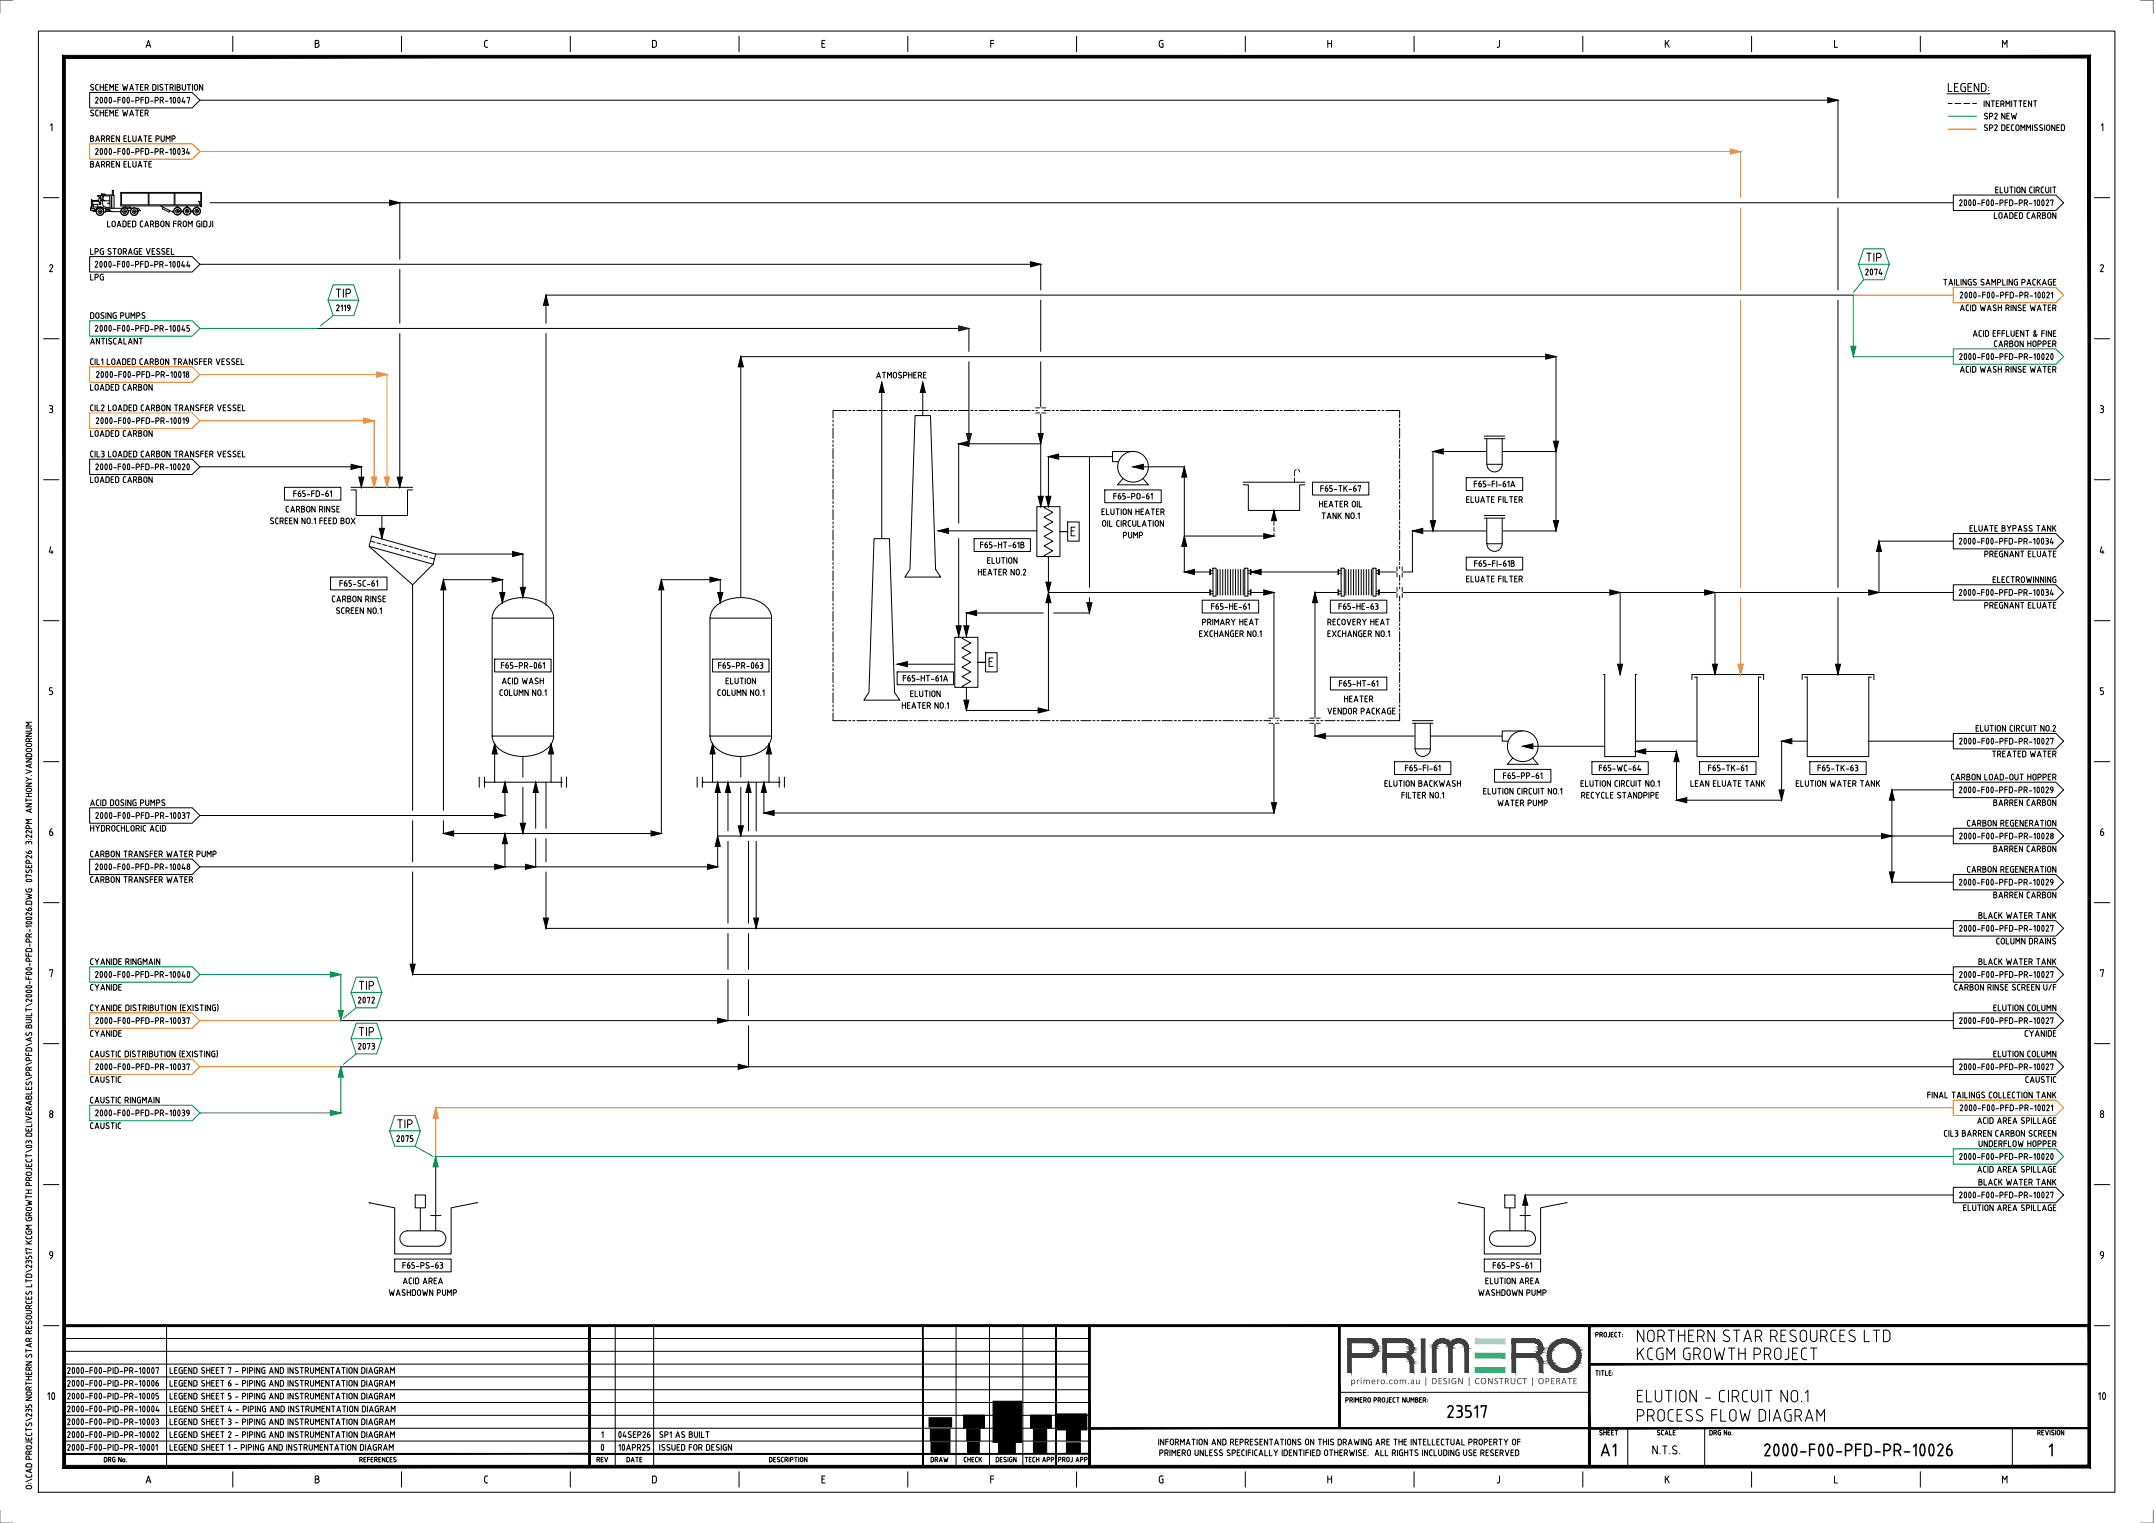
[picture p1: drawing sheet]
<svg xmlns="http://www.w3.org/2000/svg" width="841mm" height="594mm" viewBox="0 0 841 594" stroke-linecap="round" stroke-linejoin="round" font-family="sans-serif">
<defs><g id="words">
<g font-size="7.8">
<text x="638" y="523.6">NORTHERN STAR RESOURCES LTD</text>
<text x="638" y="530.6">KCGM GROWTH PROJECT</text>
<text x="638" y="547.1">ELUTION - CIRCUIT NO.1</text>
<text x="564" y="553.1">23517</text>
<text x="638" y="554.6">PROCESS FLOW DIAGRAM</text>
<text x="624" y="568.1">A1</text>
<text x="687.7" y="568.1">2000-F00-PFD-PR-10026</text>
<text x="798.7" y="568.1">1</text>
</g>
<g font-size="5.9">
<text x="417.3" y="209.2">E</text>
<text x="385.3" y="260.2">E</text>
</g>
<g font-size="5.5">
<text x="759.5" y="35.9">LEGEND:</text>
<text x="727.7" y="102.1">TIP</text>
<text x="130.6" y="116.1">TIP</text>
<text x="139.6" y="386.1">TIP</text>
<text x="139.6" y="404.1">TIP</text>
<text x="154.6" y="440.1">TIP</text>
<text x="644.2" y="567.4">N.T.S.</text>
</g>
<g font-size="4.7">
<text x="56.6" y="18.6">A</text>
<text x="122.5" y="18.6">B</text>
<text x="188.6" y="18.6">C</text>
<text x="254.1" y="18.6">D</text>
<text x="320.2" y="18.6">E</text>
<text x="386" y="18.6">F</text>
<text x="451.7" y="18.6">G</text>
<text x="517.5" y="18.6">H</text>
<text x="583.6" y="18.6">J</text>
<text x="649.1" y="18.6">K</text>
<text x="715.1" y="18.6">L</text>
<text x="780.7" y="18.6">M</text>
<text x="19.2" y="51.1">1</text>
<text x="819.2" y="51.1">1</text>
<text x="18.9" y="106.1">2</text>
<text x="818.9" y="106.1">2</text>
<text x="18.9" y="161.1">3</text>
<text x="818.9" y="161.1">3</text>
<text x="18.8" y="216.1">4</text>
<text x="818.8" y="216.1">4</text>
<text x="18.9" y="271.1">5</text>
<text x="818.9" y="271.1">5</text>
<text x="18.9" y="326.1">6</text>
<text x="818.9" y="326.1">6</text>
<text x="18.9" y="381.1">7</text>
<text x="818.9" y="381.1">7</text>
<text x="18.9" y="436.1">8</text>
<text x="818.9" y="436.1">8</text>
<text x="18.9" y="491.1">9</text>
<text x="818.9" y="491.1">9</text>
<text x="18.2" y="546.1">10</text>
<text x="818.2" y="546.1">10</text>
<text x="56.6" y="578.6">A</text>
<text x="122.5" y="578.6">B</text>
<text x="188.6" y="578.6">C</text>
<text x="254.1" y="578.6">D</text>
<text x="320.2" y="578.6">E</text>
<text x="386" y="578.6">F</text>
<text x="451.7" y="578.6">G</text>
<text x="517.5" y="578.6">H</text>
<text x="583.6" y="578.6">J</text>
<text x="649.1" y="578.6">K</text>
<text x="715.1" y="578.6">L</text>
<text x="780.7" y="578.6">M</text>
</g>
<g font-size="3.9">
<text x="35" y="35.4">SCHEME WATER DISTRIBUTION</text>
<text x="36.9" y="40.4">2000-F00-PFD-PR-10047</text>
<text x="773.6" y="41.7">INTERMITTENT</text>
<text x="35" y="45.4">SCHEME WATER</text>
<text x="773.7" y="46.5">SP2 NEW</text>
<text x="773.7" y="51.1">SP2 DECOMMISSIONED</text>
<text x="35" y="55.3">BARREN ELUATE PUMP</text>
<text x="35" y="65.3">BARREN ELUATE</text>
<text x="36.9" y="60.3">2000-F00-PFD-PR-10034</text>
<text x="778.1" y="75.3">ELUTION CIRCUIT</text>
<text x="764" y="80.4">2000-F00-PFD-PR-10027</text>
<text x="41.6" y="88.6">LOADED CARBON FROM GIDJI</text>
<text x="777.6" y="85.4">LOADED CARBON</text>
<text x="35" y="99.3">LPG STORAGE VESSEL</text>
<text x="36.7" y="104.4">2000-F00-PFD-PR-10044</text>
<text x="727.4" y="107.3">2074</text>
<text x="35" y="109.4">LPG</text>
<text x="757.9" y="111.4">TAILINGS SAMPLING PACKAGE</text>
<text x="764.3" y="116.3">2000-F00-PFD-PR-10021</text>
<text x="35" y="124.3">DOSING PUMPS</text>
<text x="130.9" y="121.3">2119</text>
<text x="764.4" y="121.3">ACID WASH RINSE WATER</text>
<text x="36.8" y="129.3">2000-F00-PFD-PR-10045</text>
<text x="769.4" y="131.3">ACID EFFLUENT &amp; FINE</text>
<text x="35" y="134.3">ANTISCALANT</text>
<text x="777.6" y="135.4">CARBON HOPPER</text>
<text x="35" y="142.3">CIL1 LOADED CARBON TRANSFER VESSEL</text>
<text x="764" y="140.3">2000-F00-PFD-PR-10020</text>
<text x="37.3" y="147.3">2000-F00-PFD-PR-10018</text>
<text x="341.6" y="147.6">ATMOSPHERE</text>
<text x="764.4" y="145.3">ACID WASH RINSE WATER</text>
<text x="35" y="152.4">LOADED CARBON</text>
<text x="35" y="160.4">CIL2 LOADED CARBON TRANSFER VESSEL</text>
<text x="37.2" y="165.4">2000-F00-PFD-PR-10019</text>
<text x="35" y="170.4">LOADED CARBON</text>
<text x="35" y="178.4">CIL3 LOADED CARBON TRANSFER VESSEL</text>
<text x="37" y="183.4">2000-F00-PFD-PR-10020</text>
<text x="35" y="188.4">LOADED CARBON</text>
<text x="514.9" y="191.8">F65-TK-67</text>
<text x="574.7" y="190">F65-FI-61A</text>
<text x="114.2" y="193.8">F65-FD-61</text>
<text x="434.1" y="194.8">F65-PO-61</text>
<text x="514.3" y="197.9">HEATER OIL</text>
<text x="571.7" y="196.1">ELUATE FILTER</text>
<text x="111.3" y="199.9">CARBON RINSE</text>
<text x="429.5" y="200.9">ELUTION HEATER</text>
<text x="515.3" y="202.5">TANK NO.1</text>
<text x="105.1" y="204.4">SCREEN NO.1 FEED BOX</text>
<text x="429.7" y="205.5">OIL CIRCULATION</text>
<text x="437.9" y="210">PUMP</text>
<text x="768.1" y="207.4">ELUATE BYPASS TANK</text>
<text x="382.1" y="213.8">F65-HT-61B</text>
<text x="763.9" y="212.4">2000-F00-PFD-PR-10034</text>
<text x="384.9" y="219.9">ELUTION</text>
<text x="574.8" y="221.1">F65-FI-61B</text>
<text x="773.9" y="217.4">PREGNANT ELUATE</text>
<text x="381.3" y="224.5">HEATER NO.2</text>
<text x="571.7" y="227.1">ELUATE FILTER</text>
<text x="777.1" y="227.3">ELECTROWINNING</text>
<text x="132.2" y="228.8">F65-SC-61</text>
<text x="763.9" y="232.3">2000-F00-PFD-PR-10034</text>
<text x="129.3" y="234.9">CARBON RINSE</text>
<text x="130.9" y="239.5">SCREEN NO.1</text>
<text x="472.2" y="237.8">F65-HE-61</text>
<text x="521.9" y="237.8">F65-HE-63</text>
<text x="773.9" y="237.4">PREGNANT ELUATE</text>
<text x="468.7" y="243.9">PRIMARY HEAT</text>
<text x="517.6" y="243.9">RECOVERY HEAT</text>
<text x="467.6" y="248.5">EXCHANGER NO.1</text>
<text x="517.6" y="248.5">EXCHANGER NO.1</text>
<text x="195.2" y="260.8">F65-PR-061</text>
<text x="279.9" y="260.8">F65-PR-063</text>
<text x="195.6" y="266.9">ACID WASH</text>
<text x="282.8" y="266.9">ELUTION</text>
<text x="352" y="265.8">F65-HT-61A</text>
<text x="522.1" y="267.9">F65-HT-61</text>
<text x="194.6" y="271.5">COLUMN NO.1</text>
<text x="279.7" y="271.5">COLUMN NO.1</text>
<text x="354.8" y="271.9">ELUTION</text>
<text x="524.1" y="273.9">HEATER</text>
<text x="351.6" y="276.5">HEATER NO.1</text>
<text x="517.6" y="278.7">VENDOR PACKAGE</text>
<text x="770.5" y="285.4">ELUTION CIRCUIT NO.2</text>
<text x="764" y="290.4">2000-F00-PFD-PR-10027</text>
<text x="776.9" y="295.4">TREATED WATER</text>
<text x="547.8" y="300.8">F65-FI-61</text>
<text x="586.1" y="303.8">F65-PP-61</text>
<text x="623.5" y="300.8">F65-WC-64</text>
<text x="666.1" y="300.8">F65-TK-61</text>
<text x="708.8" y="300.8">F65-TK-63</text>
<text x="760.9" y="304.3">CARBON LOAD-OUT HOPPER</text>
<text x="539.8" y="306.9">ELUTION BACKWASH</text>
<text x="546.5" y="311.5">FILTER NO.1</text>
<text x="578.4" y="309.9">ELUTION CIRCUIT NO.1</text>
<text x="616.3" y="306.9">ELUTION CIRCUIT NO.1</text>
<text x="616.6" y="311.5">RECYCLE STANDPIPE</text>
<text x="659.2" y="306.9">LEAN ELUATE TANK</text>
<text x="700.4" y="306.9">ELUTION WATER TANK</text>
<text x="763.9" y="309.4">2000-F00-PFD-PR-10029</text>
<text x="35" y="314.4">ACID DOSING PUMPS</text>
<text x="584" y="314.5">WATER PUMP</text>
<text x="777.4" y="314.4">BARREN CARBON</text>
<text x="37" y="319.4">2000-F00-PFD-PR-10037</text>
<text x="767.1" y="322.4">CARBON REGENERATION</text>
<text x="35" y="324.4">HYDROCHLORIC ACID</text>
<text x="764" y="327.4">2000-F00-PFD-PR-10028</text>
<text x="35" y="334.4">CARBON TRANSFER WATER PUMP</text>
<text x="777.4" y="332.4">BARREN CARBON</text>
<text x="36.9" y="339.4">2000-F00-PFD-PR-10048</text>
<text x="767.1" y="340.4">CARBON REGENERATION</text>
<text x="35" y="344.4">CARBON TRANSFER WATER</text>
<text x="763.9" y="345.4">2000-F00-PFD-PR-10029</text>
<text x="777.4" y="350.4">BARREN CARBON</text>
<text x="771.6" y="358.4">BLACK WATER TANK</text>
<text x="764" y="363.4">2000-F00-PFD-PR-10027</text>
<text x="778.5" y="368.4">COLUMN DRAINS</text>
<text x="35" y="376.4">CYANIDE RINGMAIN</text>
<text x="771.6" y="376.4">BLACK WATER TANK</text>
<text x="36.9" y="381.4">2000-F00-PFD-PR-10040</text>
<text x="764" y="381.4">2000-F00-PFD-PR-10027</text>
<text x="35" y="386.4">CYANIDE</text>
<text x="762.1" y="386.4">CARBON RINSE SCREEN U/F</text>
<text x="35" y="394.4">CYANIDE DISTRIBUTION (EXISTING)</text>
<text x="139.4" y="391.4">2072</text>
<text x="777.4" y="394.4">ELUTION COLUMN</text>
<text x="37" y="399.4">2000-F00-PFD-PR-10037</text>
<text x="764" y="399.4">2000-F00-PFD-PR-10027</text>
<text x="35" y="404.4">CYANIDE</text>
<text x="789.6" y="404.4">CYANIDE</text>
<text x="35" y="412.4">CAUSTIC DISTRIBUTION (EXISTING)</text>
<text x="139.4" y="409.4">2073</text>
<text x="777.4" y="412.4">ELUTION COLUMN</text>
<text x="37" y="417.4">2000-F00-PFD-PR-10037</text>
<text x="764" y="417.4">2000-F00-PFD-PR-10027</text>
<text x="35" y="422.4">CAUSTIC</text>
<text x="789.9" y="422.4">CAUSTIC</text>
<text x="35" y="430.4">CAUSTIC RINGMAIN</text>
<text x="751.6" y="428.4">FINAL TAILINGS COLLECTION TANK</text>
<text x="36.9" y="435.4">2000-F00-PFD-PR-10039</text>
<text x="764.3" y="433.4">2000-F00-PFD-PR-10021</text>
<text x="35" y="440.4">CAUSTIC</text>
<text x="758.1" y="443.4">CIL3 BARREN CARBON SCREEN</text>
<text x="771.1" y="438.4">ACID AREA SPILLAGE</text>
<text x="154.4" y="445.4">2075</text>
<text x="771.6" y="447.4">UNDERFLOW HOPPER</text>
<text x="764" y="452.4">2000-F00-PFD-PR-10020</text>
<text x="771.1" y="457.4">ACID AREA SPILLAGE</text>
<text x="764" y="467.4">2000-F00-PFD-PR-10027</text>
<text x="771.6" y="462.4">BLACK WATER TANK</text>
<text x="765.6" y="472.4">ELUTION AREA SPILLAGE</text>
<text x="156.8" y="494.8">F65-PS-63</text>
<text x="582.1" y="494.8">F65-PS-61</text>
<text x="157" y="500.9">ACID AREA</text>
<text x="579.2" y="500.9">ELUTION AREA</text>
<text x="151.5" y="505.5">WASHDOWN PUMP</text>
<text x="576.5" y="505.5">WASHDOWN PUMP</text>
<text x="26" y="535.9">2000-F00-PID-PR-10007LEGEND SHEET 7 - PIPING AND INSTRUMENTATION DIAGRAM</text>
<text x="26" y="545.9">2000-F00-PID-PR-10005LEGEND SHEET 5 - PIPING AND INSTRUMENTATION DIAGRAM</text>
<text x="26" y="540.9">2000-F00-PID-PR-10006LEGEND SHEET 6 - PIPING AND INSTRUMENTATION DIAGRAM</text>
<text x="26" y="550.9">2000-F00-PID-PR-10004LEGEND SHEET 4 - PIPING AND INSTRUMENTATION DIAGRAM</text>
<text x="26" y="555.9">2000-F00-PID-PR-10003LEGEND SHEET 3 - PIPING AND INSTRUMENTATION DIAGRAM</text>
<text x="26" y="560.8">2000-F00-PID-PR-10002LEGEND SHEET 2 - PIPING AND INSTRUMENTATION DIAGRAM</text>
<text x="234.4" y="560.8">1</text>
<text x="240.9" y="560.8">04SEP26</text>
<text x="257" y="560.8">SP1 AS BUILT</text>
<text x="451.6" y="563.8">INFORMATION AND REPRESENTATIONS ON THIS DRAWING ARE THE INTELLECTUAL PROPERTY OF</text>
<text x="26" y="565.8">2000-F00-PID-PR-10001</text>
<text x="66" y="565.8">LEGEND SHEET 1 - PIPING AND INSTRUMENTATION DIAGRAM</text>
<text x="234.1" y="565.8">0</text>
<text x="241" y="565.8">10APR25</text>
<text x="257" y="565.8">ISSUED FOR DESIGN</text>
<text x="452" y="568">PRIMERO UNLESS SPECIFICALLY IDENTIFIED OTHERWISE. ALL RIGHTS INCLUDING USE RESERVED</text>
<text x="12.5" y="581.2" transform="rotate(-90 12.5 581.2)">O:\CAD PROJECTS\235 NORTHERN STAR RESOURCES LTD\23517 KCGM GROWTH PROJECT\03 DELIVERABLES\PR\PFD\AS BUILT\2000-F00-PFD-PR-10026.DWG 07SEP26 3:22PM ANTHONY.VANDOORNUM</text>
</g>
<text font-size="3.8" fill="#3f3f3f" x="526.8" y="539.9">primero.com.au | DESIGN | CONSTRUCT | OPERATE</text>
<g font-size="3.1">
<text x="622.2" y="521.6">PROJECT:</text>
<text x="622.2" y="536.6">TITLE:</text>
<text x="524.7" y="547.1">PRIMERO PROJECT NUMBER:</text>
<text x="623.7" y="559.8">SHEET</text>
<text x="646.2" y="559.8">SCALE</text>
<text x="666.7" y="559.8">DRG No.</text>
<text x="794.6" y="559.8">REVISION</text>
<text x="40.4" y="570.3">DRG No.</text>
<text x="140" y="570.3">REFERENCES</text>
<text x="232.6" y="570.3">REV</text>
<text x="244.3" y="570.3">DATE</text>
<text x="299.9" y="570.3">DESCRIPTION</text>
<text x="362.9" y="570.3">DRAW</text>
<text x="375.8" y="570.3">CHECK</text>
<text x="388.3" y="570.3">DESIGN</text>
<text x="399.6" y="570.3">TECH APP</text>
<text x="412.6" y="570.3">PROJ APP</text>
</g>
</g></defs>
<g fill="none" stroke="#000" stroke-width=".39">
<path d="M15 12.1h810v570h-810zM35 36.1h40l3 3-3 3h-40zM78 39.1h639v38M759.5 36.6h16.8M760 40.4h1.5M762.6 40.4h2.3M766.1 40.4h2.2M769.5 40.4h1.5M35.6 78.4l.1 3M35.7 78.2v-.3l.3 .3M35.7 78.2h.1M35.7 78.2l-.1 .1"/>
<path d="M36.4 79.7h1.7v1h-1.7zM38.5 78.5l-2.3 .1v2M38.5 78.1l-2.8 .1M38.5 78.2l-2.7 .1 .1 3M38.6 76.7l-.6-.4h1.1l.1 1M38.6 76.7l.1 .6M38.7 78.9l.3 .9 .2-.9M39.2 77.3l-.7 .3v1.1l.7 .2M39.2 77.3v1.6M39.4 78.1h.2M40 78.3h2.8M40.1 78l.5 .3"/>
<path d="M40.1 77.8l.8 .5M40.4 76.4h2.4l.1 4.5h-1.8l-.8-.5-.4-1.2zM40.9 76.1l-1.3-.1v-.5l1.3 .3 .2 .3M42.1 79.3l.6 .1zM43.2 76h-3.3l-.6 .3h.7l-.4 1.9h-.2M43.2 76l.2 .2M43.4 76.2l.2 5.1v-5.1h.9v5.1M43.8 76.2v-1.9h.4v1.9M47.1 79.9h31.2M47.1 75.4h31.2M47.4 75.4v4.5M57.8 75.4v4.5"/>
<path d="M58.1 75.4v4.5M67.9 75.4v4.5M68.2 75.4v4.5M77.6 78.6h.8M77.6 78.5l.7 2.1M78.3 75.1v5.5M82 79.1h680M156 79.1v22M762 76.1h40l3 3-3 3h-40zM35.4 81.4h1.4l.2 .7h-1.6M35.5 81.3v.8M35.7 80.4l-.3 .5 .3 .4"/>
<path d="M36 82h.1M36.1 82.1l.3 .3 .3-.1M36.7 82.4h.1M36.8 82.5h.5M37.3 82h.3M37.7 82.4l-.1 .3M37.7 82.9l.1 .4M37.8 81.3h.4M37.8 81.8l-.2 .3M38 83.5l.1 .2M38.2 81.5l-.3 .1M38.4 83.8l.3 .2"/>
<path d="M38.8 81.3h-.4M38.9 83.9l.4 .1M39 81.1l.3 .2M39.6 81.3l.2 .2M39.8 81.3h8M39.8 83.7l-.3 .1M40.1 81.6l.1 .3M40.1 81.3a1.71 1.71 0 0 0-1.8-.3 1.71 1.71 0 0 0-1 1.4M40.2 83.3l-.2 .2M40.3 81.1l.2 .2M40.3 82.1v.4M40.4 81.3a1.88 1.88 0 0 0-2-.5 1.88 1.88 0 0 0-1.3 1.6"/>
<path d="M41.1 82.5h2.7M41.1 81.7h1.8v.3h-1.8zM47.1 82.6l-6-.3v.4h-.7l-.1 .3M47.2 82.4v.3M47.3 82.9v.4M47.4 81.8l-.2 .3M47.5 83.5l.2 .2M47.8 81.5l-.3 .1M48 83.8l.3 .2M48.3 81.3l-.3-.1v-.4h1.8l1.3 .2v.3M48.5 83.9l.4 .1M48.6 81.1l.3 .2"/>
<path d="M48.9 80.3v.5M49.1 81.3l.3 .2M49.3 81.3h2.3M49.4 83.7l-.3 .1M49.7 81.6v.3M49.8 83.3l-.3 .2M50 82.1l-.1 .4M50 82.7l-.2 .3M50 82.2h.9M50.6 80.3v.7M51 82.4l-.1 .3M51.1 82.9v.4"/>
<path d="M51.2 81.8l-.2 .3M51.3 83.5l.2 .2M51.6 81.5l-.3 .1M51.7 83.8l.3 .2M52.1 81.3h-.4M52.3 83.9l.3 .1M52.3 81.1l.3 .2M52.9 81.3l.2 .2M53.1 81.3h.9l.8 .9h-1M53.2 83.7l-.4 .1M53.4 81.6l.1 .3M53.6 83.3l-.3 .2"/>
<path d="M53.7 82.1v.4M53.8 82.7l-.2 .3M62.6 80.3l4.7 2.3M63.6 80.8l-.3 .6 2.7 1.3 .3-.6M67.7 82.3h-.4v.3M67.9 82.2l-.1 .4h-.5M67.9 82.8v.3M68.1 81.7l-.2 .3M68.2 83.3l.2 .3M68.5 81.3l-.3 .1M68.6 83.6l.3 .2M68.6 81.1h.4"/>
<path d="M69 80.3v.6M69.2 83.7l.3 .1M69.2 81l.3 .1M69.3 80.3v.6M69.8 81.1l.2 .2M70 83.6l-.3 .1M70.3 81.5l.1 .3M70.4 83.1l-.2 .2M70.6 82l-.1 .3M70.6 82.6l-.2 .3M70.7 82.3h.8M70.7 82.6h.8"/>
<path d="M71.6 82.2l-.1 .4M71.7 82.8v.3M71.8 81.7l-.2 .3M71.9 83.3l.2 .3M72.2 81.3l-.3 .1M72.4 81.1h.3M72.4 83.6l.2 .2M72.8 80.3v.6M72.9 83.7l.3 .1M73 81l.3 .1M73.1 80.3v.6M73.5 81.1l.3 .2"/>
<path d="M73.8 83.6l-.4 .1M74 81.5l.1 .3M74.2 83.1l-.3 .2M74.3 82v.3M74.5 82.3h.7M75.2 82.6h-.8l-.2 .3M75.4 82.2l-.1 .4M75.4 82.8v.3M75.6 81.7l-.2 .3M75.7 83.3l.2 .3M75.9 81.3l-.3 .1M76.1 81.1h.4"/>
<path d="M76.1 83.6l.3 .2M76.5 80.3v.6M76.7 83.7l.3 .1M76.7 81l.3 .1M76.8 80.3v.6M77.3 81.1l.2 .2M77.5 83.6l-.3 .1M77.8 81.5l.1 .3M77.9 83.1l-.2 .2M78.1 82l-.1 .3M78.1 82.6l-.1 .3M78.3 80.3h-31.2v-5.2h31.5v5.5h-.3"/>
<path d="M717 81.1v32M35 100.1h40l3 3-3 3h-40zM78 103.1h328v10M156 105.1v21M406 117.1v20M717 117.1v112M723 115.1h-510v11M124 128.1h254v9M156 130.1v60M213 130.1v106M344 149.1v61M360 149.1v13"/>
<path d="M378 141.1v32M406 141.1v56.5M35 179.1h40l3 3-3 3h-40zM325 163.8v.8M325 165.5v.7M325 167v4M325 171.8v.8M325 173.4v.8M325 175v3.9M325 179.7v.8M330.3 160.1h-5.3v2.9M331.1 160.1h.8"/>
<path d="M332.7 160.1h.8M334.3 160.1h3.9M339 160.1h.8M340.6 160.1h.8M342.2 160.1h4M347 160.1h.8M348.5 160.1h.8M350.1 160.1h4M354.9 160.1h.8M356.5 160.1h.8M357 162.1h6l2 60 1.9 3h-13.9l2-3zM358.1 160.1h3.9"/>
<path d="M362.8 160.1h.8M364.4 160.1h.8M366 160.1h4M370.8 160.1h.8M372.4 160.1h.8M373.9 160.1h4M378.7 160.1h.8M380.3 160.1h.8M381.9 160.1h4M386.6 160.1h.8M388.2 160.1h.8M389.8 160.1h4"/>
<path d="M394.6 160.1h.8M396.2 160.1h.8M397.8 160.1h3.9M402.5 160.1h.8M404.1 160.1h.8M405.7 160.1h4M406 173.1h-32v31M410.5 160.1h.8M412.1 160.1h.7M413.6 160.1h4M418.4 160.1h.8M420 160.1h.8"/>
<path d="M421.6 160.1h3.9M425 178.1v51M426.3 160.1h.8M427.9 160.1h.8M429.5 160.1h4M434 178.1h-25v19.5M434.3 160.1h.8M435.9 160.1h.8M437.5 160.1h3.9M442 176.1h-8v4h2.3M442.2 160.1h.8M443.8 160.1h.8"/>
<path d="M445.4 160.1h4M450.2 160.1h.7M451.7 160.1h.8M453.3 160.1h4M458.1 160.1h.8M459.7 160.1h.8M461.3 160.1h3.9M466 160.1h.8M467.6 160.1h.8M469.2 160.1h4M474 160.1h.8M475.6 160.1h.7"/>
<path d="M477.1 160.1h4M481.9 160.1h.8M483.5 160.1h.8M485.1 160.1h3.9M489.8 160.1h.8M491.4 160.1h.8M493 160.1h4M497.8 160.1h.8M499.4 160.1h.8M501 160.1h3.9M505.7 160.1h.8M507.3 160.1h.8"/>
<path d="M508.9 160.1h4M513.7 160.1h.7M515.2 160.1h.8M516.8 160.1h4M521.6 160.1h.8M523.2 160.1h.8M524.8 160.1h3.9M529.5 160.1h.8M531.1 160.1h.8M532.7 160.1h4M537.5 160.1h.8M539.1 160.1h.7"/>
<path d="M540.6 160.1h5.4v2.9M546 163.8v.8M546 165.5v.7M546 167v4M546 171.8v.8M546 173.4v.8M546 175v3.9M546 179.7v.8M579 171.1h8M579 170.1h8M580 171.1v10h6M586 171.1v10"/>
<path d="M607 176.1h-48v31M78 182.1h63v8M111 190.1h22v5h-22zM136.9 191.1h2v10h20.1v-10h2M136.9 190.1h24.1M325 181.3v.8M325 182.9v4M325 187.7v.7M325 189.2v.8M325 190.9v3.9M325 195.6v.8M325 197.2v.8"/>
<path d="M325 198.8v3.9M404.5 197.6h9v19.5h-9zM407.9 197.6l-.6 .4 3.4 1.8-3.4 1.9 3.4 1.9-3.4 1.9 3.4 1.8-3.4 1.9 3.4 1.9-3.4 1.9 3.4 1.9-3.4 1.8 .7 .4M431 191.1h22v5h-22zM438.1 186.7l-2.2 2.4h12.1l-2.1-2.4M442 182.1h20v41h10M485 189.1h2v10h20v-10h2M485 188.1h24M512 188.1h22v5h-22zM546 181.3v.8M546 182.9v4M546 187.7v.7"/>
<path d="M546 189.2v.8M546 190.9v3.9M546 195.6v.8M546 197.2v.8M546 198.8v3.9M572 186.3h22v5h-22zM580 181.1a2.98 2.98 0 0 0 3 3 2.98 2.98 0 0 0 3-3M144 213.1l17 15M144.5 211l1.8 .6M147 211.8l1.5 .4M149 201.1v9M149.3 212.4l1.5 .4"/>
<path d="M151.6 213l1.5 .5M153.9 213.7l1.5 .4M156.2 214.3l1.5 .5M158.5 215l1.5 .4M160.8 215.6l1.5 .4M163.1 216.3l1.5 .4M165.4 216.9l1.5 .4M167.6 217.5l1.8 .5M170 216.1l-25-7-1 4 25 7M170 216.1l-1 4-8 8M170 216.1h34v17M325 203.6v.8"/>
<path d="M325 205.1v.8M325 206.7v4M325 211.5v.8M325 213.1v.8M325 214.6v4M325 219.4v.8M341 210.1h6l2 60 2 3h-14l2-3zM366 207.1h38.5M374 210.1v38.5M380 210.1h22v5h-22zM409 217.1v60h-32v-9M416.5 207.4h-3h3"/>
<path d="M462 209.1h35M546 203.6v.8M546 205.1v.8M546 206.7v4M546 211.5v.8M546 213.1v.8M546 214.6v4M546 219.4v.8M572 217.4h22v4.9h-22zM579 202.1h8M579 201.1h8M580 202.1v10h6"/>
<path d="M580 212.1a2.98 2.98 0 0 0 3 3 2.98 2.98 0 0 0 3-3M586 202.1v10M762 211.1h-29v20M762 208.1h40l3 3-3 3h-40zM128.9 225.1h22.1v5h-22.1zM161 228.1v88M196 235.1v-9h-23v90M281 235.1v-9h-23v99h-85v-5M325 221v.8M325 222.6v4M325 227.3v.8M325 229v.8"/>
<path d="M325 230.5v4M325 235.3v.8M325 236.9v.8M325 238.5v4M407 239.1h-30v9M409 231.1h63M425 233.1v6h-14M469 234.1h22v5h-22zM472 230.1l.1 2zM472 222.1l.1 2zM472.1 222.6h1.1M472.1 231.6h1.1"/>
<path d="M472.1 230.6h1.1M472.1 223.6h1.1M473.2 221.6h1.2v11h-1.2zM475 222.1v10M476 222.1v10M477 222.1v10M478 222.1v10M479 222.1v10M480 222.1v10M480.9 222.1v10M482 222.1v10M483 222.1v10"/>
<path d="M484 222.1v10M485 222.1v10M485.6 221.6h1.2v11h-1.2zM486.8 222.6h1M486.8 231.6h1M486.8 230.6h1M486.8 223.6h1M487.8 230.1l.2 2zM487.8 222.1l.2 2zM488 223.1h34M488 231.1h9v86h-199v-12M519 234.1h22v5h-22z"/>
<path d="M522 231.1h-9v56h73M522 230.1l.1 2zM522 222.1l.1 2zM522.1 222.6h1.1M522.1 231.6h1.1M522.1 230.6h1.1M522.1 223.6h1.1M523.2 221.6h1.2v11h-1.2zM525 222.1v10M526 222.1v10M527 222.1v10M528 222.1v10"/>
<path d="M529 222.1v10M530 222.1v10M531 222.1v10M532 222.1v10M533 222.1v10M534 222.1v10M535 222.1v10M535.6 221.6h1.2v11h-1.2zM536.8 222.6h1M536.8 231.6h1M536.8 230.6h1M536.8 223.6h1"/>
<path d="M537.8 230.1l.2 2zM537.8 222.1l.2 2zM538 223.1h13v-16h56v-68h-318v94M538 231.1h224M546 221v.8M546 222.6v4M546 227.3v.8M546 229v.8M546 230.5v4M546 235.3v.8M546 236.9v.8M546 238.5v4"/>
<path d="M632 231.1v32M669 231.1v32M717 233.1v30M762 228.1h40l3 3-3 3h-40zM192 241.1a8.8 8.8 0 0 1 7.6-7.5 15.1 15.1 0 0 1 15 3.7 6 6 0 0 1 1.4 3.8M192 241.1h23.9v46h-23.9zM193 257.1h22v5h-22zM276.9 241.1h24v46h-24zM277 241.1a8.8 8.8 0 0 1 7.7-7.5 15.1 15.1 0 0 1 14.9 3.7 6 6 0 0 1 1.4 3.8M278 257.1h22v5h-22zM325 243.2v.8M325 244.8v.8"/>
<path d="M325 246.4v4M325 251.2v.8M325 252.7v.8M325 254.4v3.9M325 259.1v.8M350 259.1h22M372.4 248.6h9.1v19.5h-9.1zM375.9 248.6l-.6 .4 3.4 1.8-3.4 1.9 3.4 1.9-3.4 1.9 3.4 1.8-3.4 1.9 3.4 1.9-3.4 1.9 3.4 1.8-3.4 1.9 .7 .4M384.5 258.4h-3h3M546 246.4v4M546 251.2v.8M546 252.7v.8"/>
<path d="M546 254.4v3.9M546 259.1v.8M325 278.1v3h5.3M325 260.7v.8M325 262.3v3.9M325 267.1v.8M325 268.6v.8M325 270.2v4M325 275v.8M325 276.6v.8M350 262.1h22v5h-22zM519 264.1h22v5h-22z"/>
<path d="M546 260.7v.8M546 262.3v3.9M546 267.1v.8M546 268.6v.8M546 270.2v4M546 278.1v3h-5.4M625.5 263.1h.5v32h12v-32h.5M660 265.1v-2h28v2M661 264.1h1v31h24v-31h1M703 265.1v-2h28v2M704 264.1h1v31h24v-31h1M192 287.1a8.8 8.8 0 0 0 7.6 7.4 15.1 15.1 0 0 0 15-3.7 6 6 0 0 0 1.4-3.7"/>
<path d="M193 290.1v15h22v-15M204 295.1v8M277 287.1a8.8 8.8 0 0 0 7.7 7.4 15.1 15.1 0 0 0 14.9-3.7 6 6 0 0 0 1.4-3.7M278 290.1v15h22v-15M289 295.1v8M331.1 281.1h.8M332.7 281.1h.8M334.3 281.1h3.9M339 281.1h.8M340.6 281.1h.8M342.2 281.1h4M347 281.1h.8"/>
<path d="M348.5 281.1h.8M350.1 281.1h4M354.9 281.1h.8M356.5 281.1h.8M358.1 281.1h3.9M362.8 281.1h.8M364.4 281.1h.8M366 281.1h4M370.8 281.1h.8M372.4 281.1h.8M373.9 281.1h4M378.7 281.1h.8"/>
<path d="M380.3 281.1h.8M381.9 281.1h4M386.6 281.1h.8M388.2 281.1h.8M389.8 281.1h4M394.6 281.1h.8M396.2 281.1h.8M397.8 281.1h3.9M402.5 281.1h.8M404.1 281.1h.8M405.7 281.1h4M410.5 281.1h.8"/>
<path d="M412.1 281.1h.7M413.6 281.1h4M418.4 281.1h.8M420 281.1h.8M421.6 281.1h3.9M426.3 281.1h.8M427.9 281.1h.8M429.5 281.1h4M434.3 281.1h.8M435.9 281.1h.8M437.5 281.1h3.9M442.2 281.1h.8"/>
<path d="M443.8 281.1h.8M445.4 281.1h4M450.2 281.1h.7M451.7 281.1h.8M453.3 281.1h4M458.1 281.1h.8M459.7 281.1h.8M461.3 281.1h3.9M466 281.1h.8M467.6 281.1h.8M469.2 281.1h4M474 281.1h.8"/>
<path d="M475.6 281.1h.7M477.1 281.1h4M481.9 281.1h.8M483.5 281.1h.8M485.1 281.1h3.9M489.8 281.1h.8M491.4 281.1h.8M493 281.1h4M497.8 281.1h.8M499.4 281.1h.8M501 281.1h3.9M505.7 281.1h.8"/>
<path d="M507.3 281.1h.8M508.9 281.1h4M513.7 281.1h.7M515.2 281.1h.8M516.8 281.1h4M521.6 281.1h.8M523.2 281.1h.8M524.8 281.1h3.9M529.5 281.1h.8M531.1 281.1h.8M532.7 281.1h4M537.5 281.1h.8"/>
<path d="M539.1 281.1h.7M544 297.1h22v5h-22zM551 282.1h8M551 281.1h8M552 282.1v10h6v-10M552 292.1a2.98 2.98 0 0 0 3 3 2.98 2.98 0 0 0 3-3M590.1 295.7l-2.1 2.4h12l-2.1-2.4M594 285.1h-8v4h2.3M594 291.1h32M621 297.1h22v5h-22zM638 289.1h24M663 297.1h22v5h-22z"/>
<path d="M705 289.1h-10v23h-41v-19h-16M706 297.1h22v5h-22zM729 289.1h33M762 286.1h40l3 3-3 3h-40zM35 315.1h40l3 3-3 3h-40zM186.9 303.1v4M189 305.1h.1M189 305.1h4M189 303.1v4M197 305.1v13h-119M204 307.1v18M209 305.1v18"/>
<path d="M213 305.1v18M215 305.1h3.9M218.9 305.1h.1M218.9 303.1v4M221 303.1v4M271.9 303.1v4M274 305.1h.1M274 305.1h4M274 303.1v4M280 305.1v33h-202M284 305.1v19M289 307.1v19"/>
<path d="M292 305.1v19M295 305.1v19M300 305.1h4M304 305.1h.1M304 303.1v4M306 303.1v4M583 300.1h22v5h-22zM762 308.1h-24v36h24M762 305.1h40l3 3-3 3h-40zM35 335.1h40l3 3-3 3h-40zM161 320.1v16M197 325.1v13"/>
<path d="M209 327.1v11M213 327.1v9M280 326.1h482M284 328.1v32M292 328.1v32M295 328.1v34M762 323.1h40l3 3-3 3h-40zM161 340.1v40h601M213 340.1v22h549M762 359.1h40l3 3-3 3h-40zM762 341.1h40l3 3-3 3h-40zM284 364.1v14"/>
<path d="M292 364.1v14M762 377.1h40l3 3-3 3h-40zM133 398.1h629M284 382.1v16M292 382.1v14M762 395.1h40l3 3-3 3h-40zM133 416.1h629M292 400.1v16M762 413.1h40l3 3-3 3h-40zM170 451.1v29M144 469.2l10 1.9v18h22v-18l10-1.9M162 466.1h3.9v5h-3.9z"/>
<path d="M164 471.1v9M168 474.1h4M569 469.2l10 1.9v18h22v-18l10-1.9M587 466.1h4v5h-4zM589 471.1v9M593 474.1h4M762 463.1h40l3 3-3 3.1h-40zM762 466.1h-167v14M154 491.1h22v5h-22zM159 486.1h11.9M171 486.1a2.98 2.98 0 0 0 2.9-3 2.98 2.98 0 0 0-3-3h-11.9a2.98 2.98 0 0 0-3 3 2.98 2.98 0 0 0 3 3M579 491.1h22v5h-22z"/>
<path d="M584 480.1h12a2.98 2.98 0 0 1 3 3 2.98 2.98 0 0 1-3 3M584 486.1h12M584 480.1a2.98 2.98 0 0 0-3 3 2.98 2.98 0 0 0 3 3"/>
<circle cx="39" cy="82.5" r="1.5"/>
<circle cx="39" cy="82.5" r=".74"/>
<circle cx="39" cy="82.5" r=".28"/>
<circle cx="48.6" cy="82.5" r="1.5"/>
<circle cx="48.6" cy="82.5" r=".74"/>
<circle cx="48.6" cy="82.5" r=".28"/>
<circle cx="52.3" cy="82.5" r="1.5"/>
<circle cx="52.3" cy="82.5" r=".74"/>
<circle cx="52.3" cy="82.5" r=".28"/>
<circle cx="69.2" cy="82.4" r="1.5"/>
<circle cx="69.2" cy="82.4" r=".74"/>
<circle cx="69.2" cy="82.4" r=".28"/>
<circle cx="73" cy="82.4" r="1.5"/>
<circle cx="73" cy="82.4" r=".74"/>
<circle cx="73" cy="82.4" r=".28"/>
<circle cx="76.7" cy="82.4" r="1.5"/>
<circle cx="76.7" cy="82.4" r=".74"/>
<circle cx="76.7" cy="82.4" r=".28"/>
<circle cx="442" cy="182.1" r="6"/>
<circle cx="594" cy="291.1" r="6"/>
</g>
<g fill="#000">
<circle cx="35.7" cy="78.2" r=".19"/>
<circle cx="36.5" cy="82.4" r=".19"/>
<circle cx="36.6" cy="82.4" r=".19"/>
<circle cx="36.7" cy="82.4" r=".19"/>
<circle cx="36.8" cy="82.4" r=".19"/>
<circle cx="144" cy="469.2" r=".19"/>
<circle cx="186" cy="469.2" r=".19"/>
<circle cx="569" cy="469.2" r=".19"/>
<circle cx="611" cy="469.2" r=".19"/>
</g>
<g fill="none" stroke="#ec6e0e" stroke-width=".39">
<path d="M35 56.1h40l3 3-3 3h-40zM78 59.1h601v18M679 81.1v32M679 117.1v112M723 115.1h39M762 112.1h40l3 3-3 3h-40zM35 143.1h40l3 3-3 3h-40zM78 146.1h73v44M35 161.1h40l3 3-3 3h-40zM78 164.1h68v26M679 233.1v30M35 395.1h40l3 3-3 3h-40z"/>
<path d="M78 398.1h55M35 413.1h40l3 3-3 3h-40zM78 416.1h55M762 429.1h40l3 3-3 3h-40zM762 432.1h-592v19"/>
</g>
<g fill="#ec6e0e" stroke="#ec6e0e" stroke-width=".39">
<path d="M170 432.1l.9 4h-1.9z"/>
<path d="M144.9 186.1h2l-.9 4z"/>
<path d="M141.9 163.1l4.1 1-4.1 1z"/>
<path d="M678 259.1h2l-1 4z"/>
<path d="M675 58.1l4 1-4 1z"/>
<path d="M149.9 186.1h2.1l-1 4z"/>
<path d="M146.9 145.1l4.1 1-4.1 1z"/>
</g>
<g fill="#000" stroke="#000" stroke-width=".39">
<path d="M713 38.1l4 1-4 1zM152 78.1l4 1-4 1zM213 115.1l1 4h-2zM402 102.1l4 1-4 1zM289 139.1l1 4h-2zM603 138.1l4 1-4 1zM344 149.1l1 4h-2zM360 149.1l1 4h-2zM374 173.1l4-1v2zM405 169.1h2l-1 4zM409 178.1l4-1v2zM559 176.1l4-1v2z"/>
<path d="M606 172.1h2l-1 4zM136.9 181.1l4.1 1-4.1 1zM140 186.1h1.9l-.9 4zM154.9 186.1h2.1l-1 4zM405 193.6h2l-1 4zM408 193.6h2l-1 4zM442 182.1l4-1v2zM462 182.1l1 4h-2zM497 199.1l1 4h-2zM148 206.1h1.9l-.9 4zM199.9 215.1l4.1 1-4.1 1zM366 207.1l4-1v2z"/>
<path d="M462 209.1l1 4h-2zM493 208.1l4 1-4 1zM551 207.1l4-1v2zM558 203.1h2l-1 4zM606 203.1h2l-1 4zM733 211.1l1 4h-2zM173 226.1l.9 4h-1.9zM194.9 231.1h2.1l-1 4zM192 225.1l4 1-4 1zM202.9 229.1h2.1l-1 4zM258 226.1l1 4h-2zM280 231.1h2l-1 4z"/>
<path d="M276.9 225.1l4.1 1-4.1 1zM377 239.1l4-1v2zM408 227.1h2l-1 4zM409 231.1l1 4h-2zM424 235.1h2l-1 4zM462 223.1l4-1v2zM488 223.1l4-1v2zM493 230.1l4 1-4 1zM513 231.1l1 4h-2zM628 230.1l4 1-4 1zM665 230.1l4 1-4 1zM729 230.1l4 1-4 1z"/>
<path d="M350 259.1l3.9-1v2zM373 244.1h1.9l-.9 4zM376 244.1h2l-1 4zM376 273.1h2l-1 4zM405 276.1l4 1-4 1zM631 259.1h2l-1 4zM668 259.1h2l-1 4zM716 259.1h2l-1 4zM193 290.1l1 4h-2zM215 290.1l.9 4h-1.9zM278 290.1l1 4h-2zM300 290.1l.9 4h-1.9z"/>
<path d="M513 287.1l4-1v2zM594 291.1l4-1v2zM638 293.1l4-1v2zM654 293.1l1 4h-2zM695 289.1l4-1v2zM197 305.1l1 4h-2zM193 317.1l4 1-4 1zM209 305.1l1 4h-2zM280 305.1l1 4h-2zM284 305.1l.9 4h-1.9zM292 305.1l1 4h-2zM298 305.1l1 4h-2z"/>
<path d="M298 317.1l4-1v2zM496 313.1h2l-1 4zM654 312.1l4-1v2zM694 308.1h2l-1 4zM738 308.1l1 4h-2zM173 325.1l4-1v2zM193 337.1l4 1-4 1zM197 325.1l1 4h-2zM202.9 321.1h2.1l-1 4zM205 337.1l4 1-4 1zM254 324.1l4 1-4 1zM276 337.1l4 1-4 1z"/>
<path d="M280 326.1l1 4h-2zM288 322.1h2l-1 4zM734 325.1l4 1-4 1zM737 340.1h2l-1 4zM212 358.1h2l-1 4zM294 358.1h2l-1 4zM160 376.1h2l-1 4zM280 397.1l4 1-4 1zM288 415.1l4 1-4 1zM595 466.1l1 4h-2z"/>
</g>
<path d="M405 161.1h2M580 175.1h6M580 206.1h6M545 222.1v2M545 230.1v2M496 282.1h2M512 282.1h2M552 286.1h6" fill="none" stroke="#fff" stroke-width=".39"/>
<g fill="#fff" stroke="#fff" stroke-width=".39">
<path d="M580 206.1v2h6zM580 206.1h6v2z"/>
<path d="M552 286.1v2h6zM552 286.1h6v2z"/>
<path d="M512 280.1h2l-2 2zM514 280.1l-2 2h2z"/>
<path d="M580 175.1v2h6zM580 175.1h6v2z"/>
<path d="M496 280.1h2l-2 2zM498 280.1l-2 2h2z"/>
<path d="M545 230.1h2v2zM545 230.1v2h2z"/>
<path d="M545 222.1h2v2zM545 222.1v2h2z"/>
<path d="M405 159.1h2l-2 2zM407 159.1l-2 2h2z"/>
</g>
<g fill="none" stroke="#1a1a1a" stroke-width=".39">
<path d="M404 159.1h1.6M406.4 159.1h1.6M404 161.1h1.6M406.4 161.1h1.6M497 199.1v1M505 186.5v1.6M505.6 183.2l-.6 .5v2M506.3 183.2l.7 .9M497 200.9v1.6M497 203.3v1.6M497 205.7v1.6M497 208.1v1"/>
<path d="M545 221.1v1.6M545 223.5v1.6M545 229.1v1.6M545 231.5v1.6M547 221.1v1.6M547 223.5v1.6M547 229.1v1.6M547 231.5v1.6M495 282.1h1.6M495 280.1h1.6M497.4 282.1h1.6M497.4 280.1h1.6"/>
<path d="M511 282.1h1.6M511 280.1h1.6M513.4 282.1h1.6M513.4 280.1h1.6"/>
</g>
<g fill="none" stroke="#00954a" stroke-width=".39">
<path d="M760 45.4h11M128 117.1h12l-2 6h-8l-2-6 2-6h8l2 6M723 115.1v24h39M725 103.1h12l-2 6h-8l-2-6 2-6h8l2 6M727 109.1l-4 5M35 125.1h40l3 3-3 3h-40zM78 128.1h46M130 123.1l-5 4M762 136.1h40l3 3-3 3h-40zM35 377.1h40l3 3-3 3h-40zM78 380.1h55v18M136.9 387.1h12.1l-2.1 6h-8l-2-6 2-6h8l2.1 6"/>
<path d="M138.9 393.1l-5 4M133 416.1v18h-55l-3-3h-40v6h40l3-3M136.9 405.1h12.1l-2.1 6h-8l-2-6 2-6h8l2.1 6M138.9 411.1l-5 4M152 441.1h12l-2 6h-8l-2-6 2-6h8l2 6M162 447.1l7 4M170 451.1h592M762 448.1h40l3 3-3 3h-40z"/>
</g>
<g fill="#00954a" stroke="#00954a" stroke-width=".39">
<path d="M170 451.1l.9 4h-1.9z"/>
<path d="M128.9 379.1l4.1 1-4.1 1z"/>
<path d="M128.9 433.1l4.1 1-4.1 1z"/>
<path d="M722 135.1h2l-1 4z"/>
<path d="M133 416.1l.9 4h-1.9z"/>
<path d="M132 394.1h1.9l-.9 4z"/>
</g>
<g fill="#1a1a1a" stroke="#1a1a1a" stroke-width=".39">
<path d="M377 169.1h2l-1 4z"/>
<path d="M374 127.1l4 1-4 1z"/>
</g>
<path d="M760 50.3h11" fill="none" stroke="#ff7f00" stroke-width=".39"/>
<g fill="#3f3f3f" stroke="#3f3f3f" stroke-width=".39">
<path d="M568.5 522.3h1z"/>
<path d="M609.1 522.4h2.1z"/>
<path d="M608.1 535.1h4l-.9 .2z"/>
<path d="M525.7 522.3h9.2zM525.7 522.3h9.2z"/>
<path d="M525.7 522.3l9.8 .2zM525.7 522.3l9.8 .2z"/>
<path d="M525.7 522.5l10.4 .3-.6-.3zM525.7 522.5l10.4 .3h-10.4z"/>
<path d="M525.7 522.8l10.9 .4-.5-.4zM525.7 522.8l10.9 .4h-10.9z"/>
<path d="M525.7 523.2l11.3 .5-.4-.5zM525.7 523.2l11.3 .5h-11.3z"/>
<path d="M525.7 523.7h11.3zM525.7 523.7h11.3z"/>
<path d="M534.3 523.7h2.7zM534.3 523.7h2.7z"/>
<path d="M534.6 523.7l2.4 .1zM534.6 523.7l2.4 .1z"/>
<path d="M535 523.8l2.2 .2zM535 523.8l2.2 .2z"/>
<path d="M535.3 524l2 .3-.1-.3zM535.3 524l2 .3h-1.7zM535.6 524.3h1.7zM535.6 524.3h1.7z"/>
<path d="M535.6 524.3l1.8 .3-.1-.3zM535.6 524.3l1.8 .3h-1.6z"/>
<path d="M535.8 524.6l1.7 .3-.1-.3zM535.8 524.6l1.7 .3h-1.5z"/>
<path d="M536 524.9h1.5zM536 524.9h1.5z"/>
<path d="M536 524.9l1.6 .4-.1-.4zM536 524.9l1.6 .4h-1.4z"/>
<path d="M536.2 525.3l1.4 .2v-.2zM536.2 525.3l1.4 .2h-1.4z"/>
<path d="M536.2 525.5l1.4 .2zM536.2 525.5l1.4 .2z"/>
<path d="M536.2 525.7l1.4 .3v-.3zM536.2 525.7l1.4 .3h-1.4z"/>
<path d="M536.2 526l1.4 .2zM536.2 526l1.4 .2z"/>
<path d="M536.2 526.2l1.4 .3v-.3zM536.2 526.2l1.4 .3h-1.4z"/>
<path d="M536.2 526.5l1.3 .4 .1-.4zM536.2 526.5l1.3 .4h-1.5zM536 526.9h1.5zM536 526.9h1.5z"/>
<path d="M536 526.9l1.4 .3 .1-.3zM536 526.9l1.4 .3h-1.6z"/>
<path d="M535.8 527.2l1.5 .3 .1-.3zM535.8 527.2l1.5 .3h-1.7zM535.6 527.5h1.7zM535.6 527.5h1.7z"/>
<path d="M535.6 527.5l1.6 .2 .1-.2zM535.3 527.7l.3-.2 1.6 .2z"/>
<path d="M535.3 527.7l1.7 .2 .2-.2zM535 527.9l.3-.2 1.7 .2z"/>
<path d="M535 527.9h2zM534.6 528h2.4z"/>
<path d="M534.6 528h2.4zM534.3 528h2.7z"/>
<path d="M525.7 523.7l1.4 4.3v-4.3zM525.7 523.7l1.4 4.3h-1.4z"/>
<path d="M525.7 528h11.3zM525.7 528h11.3z"/>
<path d="M525.7 528l10.9 .5 .4-.5zM525.7 528l10.9 .5h-10.9z"/>
<path d="M525.7 528.5l10.4 .4 .5-.4zM525.7 528.5l10.4 .4h-10.4z"/>
<path d="M525.7 528.9l9.8 .3 .6-.3zM525.7 528.9l9.8 .3h-9.8z"/>
<path d="M525.7 529.2h9.8zM525.7 529.2l9.2 .2z"/>
<path d="M525.7 529.4h9.2zM525.7 529.4l8.6 .1z"/>
<path d="M525.7 529.5l1.4 5.9v-5.9zM525.7 529.5l1.4 5.9h-1.4z"/>
<path d="M539.4 522.3h9.4zM539.4 522.3h9.4z"/>
<path d="M539.4 522.3l10 .2-.6-.2zM539.4 522.3l10 .2h-10z"/>
<path d="M539.4 522.5l10.6 .3-.6-.3zM539.4 522.5l10.6 .3h-10.6z"/>
<path d="M539.4 522.8l11.1 .5-.5-.5zM539.4 522.8l11.1 .5h-11.1z"/>
<path d="M539.4 523.3l11.4 .4-.3-.4zM539.4 523.3l11.4 .4h-11.4z"/>
<path d="M548.1 523.7h2.7zM548.1 523.7h2.7z"/>
<path d="M548.5 523.7l2.4 .1zM548.5 523.7l2.4 .1z"/>
<path d="M548.7 523.8h2.2zM548.7 523.8h2.2z"/>
<path d="M548.8 523.8l2.2 .2zM548.8 523.8l2.2 .2z"/>
<path d="M549.1 524l2 .3-.1-.3zM549.1 524l2 .3h-1.7z"/>
<path d="M549.4 524.3l1.8 .1zM549.4 524.3l1.8 .1z"/>
<path d="M549.5 524.4l1.7 .2zM549.5 524.4l1.7 .2z"/>
<path d="M549.7 524.6l1.6 .3-.1-.3zM549.7 524.6l1.6 .3h-1.5z"/>
<path d="M549.8 524.9l1.6 .2zM549.8 524.9l1.6 .2z"/>
<path d="M549.9 525.1l1.5 .2v-.2zM549.9 525.1l1.5 .2h-1.4z"/>
<path d="M550 525.3l1.5 .4-.1-.4zM550 525.3l1.5 .4h-1.5z"/>
<path d="M550 525.7l1.5 .1zM550 525.7l1.5 .1z"/>
<path d="M550 525.8l1.4 .2 .1-.2zM550 525.8l1.4 .2h-1.4z"/>
<path d="M550 526l1.4 .4v-.4zM550 526l1.4 .4h-1.4z"/>
<path d="M550 526.4l1.4 .1zM550 526.4l1.4 .1z"/>
<path d="M550 526.5l1.3 .4 .1-.4zM550 526.5l1.3 .4h-1.5z"/>
<path d="M549.8 526.9l1.5 .2v-.2zM549.8 526.9l1.5 .2h-1.6z"/>
<path d="M549.7 527.1h1.6zM549.7 527.1l1.5 .1z"/>
<path d="M549.7 527.2l1.4 .3 .1-.3zM549.7 527.2l1.4 .3h-1.7z"/>
<path d="M549.4 527.5l1.6 .2 .1-.2zM549.1 527.7l.3-.2 1.6 .2z"/>
<path d="M549.1 527.7h1.9zM549.1 527.7h1.9z"/>
<path d="M549.1 527.7h1.9zM548.8 527.9h2.1z"/>
<path d="M548.8 527.9h2.1zM548.5 528h2.3z"/>
<path d="M548.5 528h2.3zM548.1 528h2.7z"/>
<path d="M539.4 523.7l1.5 4.3v-4.3zM539.4 523.7l1.5 4.3h-1.5z"/>
<path d="M539.4 528l11.2 .3 .2-.3zM539.4 528l11.2 .3h-11.2z"/>
<path d="M539.4 528.3l10.7 .5 .5-.5zM539.4 528.3l10.7 .5h-10.7z"/>
<path d="M539.4 528.8l11.2 .4-.5-.4zM539.4 528.8l11.2 .4h-11.2z"/>
<path d="M539.4 529.2l11.4 .3-.2-.3zM539.4 529.2l11.4 .3h-11.4z"/>
<path d="M548.1 529.5h2.7zM548.1 529.5h2.7z"/>
<path d="M548.4 529.5l2.5 .1zM548.4 529.5l2.5 .1z"/>
<path d="M548.8 529.6l2.2 .1zM548.8 529.6l2.2 .1z"/>
<path d="M549 529.7l2 .1zM549 529.7l2 .1z"/>
<path d="M549.1 529.8l2 .2-.1-.2zM549.1 529.8l2 .2z"/>
<path d="M549.4 530l1.8 .2-.1-.2zM549.4 530l1.8 .2h-1.6z"/>
<path d="M549.6 530.2l1.6 .1zM549.6 530.2l1.6 .1z"/>
<path d="M549.7 530.3l1.6 .2-.1-.2zM549.7 530.3l1.6 .2z"/>
<path d="M549.8 530.5l1.6 .4-.1-.4zM549.8 530.5l1.6 .4h-1.5z"/>
<path d="M549.9 530.9l1.5 .1zM549.9 530.9l1.5 .1z"/>
<path d="M550 531l1.4 .3v-.3zM550 531l1.4 .3h-1.4z"/>
<path d="M550 531.3l1.5 .3-.1-.3zM550 531.3l1.5 .3h-1.5z"/>
<path d="M550 531.6l1.5 3.8v-3.8zM550 531.6l1.5 3.8h-1.5z"/>
<path d="M539.4 529.5l1.5 5.9v-5.9zM539.4 529.5l1.5 5.9h-1.5z"/>
<path d="M554.4 522.3l1.5 13.1v-13.1zM554.4 522.3l1.5 13.1h-1.5z"/>
<path d="M562.7 522.3h.4zM562.1 522.3h1z"/>
<path d="M562.1 522.3h1.2zM562 522.3h1.3z"/>
<path d="M568.5 522.3h1.1zM568.3 522.3h1.3z"/>
<path d="M562 522.3l1.7 .1zM561.6 522.4h2.1z"/>
<path d="M568.3 522.3l1.8 .1zM567.9 522.4h2.2z"/>
<path d="M567.9 522.4h2.3zM567.7 522.4h2.5z"/>
<path d="M561.6 522.4h2.3zM561.4 522.4h2.5z"/>
<path d="M561.4 522.4l2.9 .2zM561 522.6h3.3z"/>
<path d="M567.7 522.4l2.9 .2zM567.4 522.6h3.2z"/>
<path d="M567.4 522.6l3.3 .1zM567.2 522.7h3.5z"/>
<path d="M561 522.6l3.4 .1zM560.9 522.7h3.5z"/>
<path d="M567.2 522.7l4 .2zM566.8 522.9l.4-.2 4 .2z"/>
<path d="M560.9 522.7l3.9 .2zM560.5 522.9l.4-.2 3.9 .2z"/>
<path d="M566.8 522.9l4.4 .1zM566.7 523h4.5z"/>
<path d="M560.5 522.9l4.4 .1zM560.5 522.9l4.4 .1z"/>
<path d="M560.4 523l4.9 .3-.4-.3zM560 523.3l.4-.3 4.9 .3z"/>
<path d="M566.7 523l4.9 .3-.4-.3zM566.3 523.3l.4-.3 4.9 .3z"/>
<path d="M566.3 523.3h5.4zM566.2 523.3h5.5z"/>
<path d="M560 523.3h5.4zM560 523.3h5.4z"/>
<path d="M566.2 523.3l5.9 .4-.4-.4zM566.2 523.3l5.9 .4h-6.2z"/>
<path d="M559.9 523.3l5.8 .4-.3-.4zM559.9 523.3l5.8 .4h-6.1z"/>
<path d="M565.9 523.7h6.2zM565.9 523.7h6.2z"/>
<path d="M559.6 523.7h6.1zM559.6 523.7h6.1z"/>
<path d="M569.2 523.7l2.9 .1zM569.2 523.7l2.9 .1z"/>
<path d="M565.9 523.7h2.8zM565.9 523.7l2.4 .1z"/>
<path d="M562.9 523.7l2.9 .1zM562.9 523.7l2.9 .1z"/>
<path d="M559.6 523.7h2.8zM559.5 523.8h2.5z"/>
<path d="M565.8 523.8h2.5zM565.8 523.8h2.5z"/>
<path d="M563.3 523.8h2.5zM563.3 523.8h2.5z"/>
<path d="M569.6 523.8l2.6 .1zM569.6 523.8l2.6 .1z"/>
<path d="M563.3 523.8h5zM563.3 523.8l4.6 .1z"/>
<path d="M559.5 523.8h2.5zM559.5 523.8l2.1 .1z"/>
<path d="M570.1 523.9l2.3 .2-.2-.2zM570.1 523.9l2.3 .2z"/>
<path d="M563.8 523.9l3.7 .2 .4-.2zM563.8 523.9l3.7 .2z"/>
<path d="M559.4 523.9l1.8 .2 .4-.2zM559.4 523.9l1.8 .2h-2z"/>
<path d="M570.4 524.1h2zM570.4 524.1h2z"/>
<path d="M559.2 524.1h1.9zM559.2 524.1h2z"/>
<path d="M570.5 524.1l2 .3-.1-.3zM570.5 524.1l2 .3h-1.7z"/>
<path d="M564.1 524.1l3.1 .3 .3-.3zM564.1 524.1l3.1 .3h-2.7z"/>
<path d="M559.2 524.1l1.6 .3 .3-.3zM559.2 524.1l1.6 .3h-1.7z"/>
<path d="M559.1 524.4l1.5 .3 .2-.3zM559.1 524.4l1.5 .3h-1.6z"/>
<path d="M570.8 524.4l1.8 .3-.1-.3zM570.8 524.4l1.8 .3h-1.6z"/>
<path d="M571 524.7h1.6zM571 524.7h1.6z"/>
<path d="M564.5 524.4l2.4 .3 .3-.3zM564.5 524.4l2.4 .3h-2.2z"/>
<path d="M559 524.7h1.6zM559 524.7h1.6z"/>
<path d="M571 524.7l1.8 .4-.2-.4zM571 524.7l1.8 .4h-1.6z"/>
<path d="M564.7 524.7l2 .4 .2-.4zM564.7 524.7l2 .4h-1.8z"/>
<path d="M559 524.7l1.4 .4 .2-.4zM559 524.7l1.4 .4h-1.5z"/>
<path d="M571.2 525.1l1.6 .2v-.2zM571.2 525.1l1.6 .2h-1.5z"/>
<path d="M558.9 525.1l1.4 .2 .1-.2zM558.9 525.1l1.4 .2h-1.5z"/>
<path d="M571.3 525.3l1.5 .2v-.2zM571.3 525.3l1.5 .2h-1.4z"/>
<path d="M564.9 525.1l1.6 .4 .2-.4zM564.9 525.1l1.6 .4h-1.4z"/>
<path d="M558.8 525.3l1.4 .2 .1-.2zM558.8 525.3l1.4 .2h-1.4z"/>
<path d="M571.4 525.5l1.5 .4-.1-.4zM571.4 525.5l1.5 .4h-1.5z"/>
<path d="M565.1 525.5l1.4 .4v-.4zM565.1 525.5l1.4 .4h-1.4z"/>
<path d="M558.8 525.5l1.4 .4v-.4zM558.8 525.5l1.4 .4h-1.4z"/>
<path d="M571.4 525.9l1.5 9.5v-9.5zM571.4 525.9l1.5 9.5h-1.5z"/>
<path d="M565.1 525.9l1.4 9.5v-9.5zM565.1 525.9l1.4 9.5h-1.4z"/>
<path d="M558.8 525.9l1.4 9.5v-9.5zM558.8 525.9l1.4 9.5h-1.4z"/>
<path d="M609.1 522.4l3 .2zM608.1 522.6l1-.2 3 .2z"/>
<path d="M608.1 522.6l5 .4-1-.4zM607.1 523l1-.4 5 .4z"/>
<path d="M607.1 523l6.9 .5-.9-.5zM606.3 523.5l.8-.5 6.9 .5z"/>
<path d="M606.3 523.5l7.9 .2-.2-.2zM606.3 523.5l7.9 .2h-8.1z"/>
<path d="M610.2 523.7l4.1 .1zM610.2 523.7l4.1 .1z"/>
<path d="M606.1 523.7h4.1zM606 523.8h3.3z"/>
<path d="M611 523.8l3.6 .2-.3-.2zM611 523.8l3.6 .2z"/>
<path d="M606 523.8l2.4 .2 .9-.2zM606 523.8l2.4 .2h-2.7z"/>
<path d="M611.9 524l2.9 .2zM611.9 524l2.9 .2z"/>
<path d="M605.7 524h2.7zM605.5 524.2h2.5z"/>
<path d="M612.3 524.2l2.6 .2-.1-.2zM612.3 524.2l2.6 .2z"/>
<path d="M605.5 524.2l2.1 .2 .4-.2zM605.5 524.2l2.1 .2h-2.3z"/>
<path d="M612.7 524.4l2.7 .5-.5-.5zM612.7 524.4l2.7 .5h-2z"/>
<path d="M605.3 524.4l1.5 .5 .8-.5zM605.3 524.4l1.5 .5h-1.9z"/>
<path d="M613.4 524.9h2zM613.4 524.9h2z"/>
<path d="M604.9 524.9h1.9zM604.8 524.9h2z"/>
<path d="M613.5 524.9l2.3 .6-.4-.6zM613.5 524.9l2.3 .6h-1.8z"/>
<path d="M604.8 524.9l1.4 .6 .6-.6zM604.8 524.9l1.4 .6h-1.7z"/>
<path d="M614 525.5l1.9 .3-.1-.3zM614 525.5l1.9 .3h-1.6z"/>
<path d="M604.5 525.5l1.5 .3 .2-.3zM604.5 525.5l1.5 .3h-1.7z"/>
<path d="M614.3 525.8l1.8 .5-.2-.5zM614.3 525.8l1.8 .5h-1.5z"/>
<path d="M604.3 525.8l1.4 .5 .3-.5zM604.3 525.8l1.4 .5h-1.6z"/>
<path d="M614.6 526.3l1.8 .5-.3-.5zM614.6 526.3l1.8 .5h-1.6z"/>
<path d="M604.1 526.3l1.4 .5 .2-.5zM604.1 526.3l1.4 .5h-1.6z"/>
<path d="M614.8 526.8l1.6 .3v-.3zM614.8 526.8l1.6 .3h-1.5z"/>
<path d="M603.9 526.8l1.4 .3 .2-.3zM603.9 526.8l1.4 .3h-1.5z"/>
<path d="M614.9 527.1l1.7 .7-.2-.7zM614.9 527.1l1.7 .7h-1.5z"/>
<path d="M603.8 527.1l1.3 .7 .2-.7zM603.8 527.1l1.3 .7h-1.4z"/>
<path d="M615.1 527.8l1.5 .1zM615.1 527.8l1.5 .1z"/>
<path d="M603.7 527.8h1.4zM603.7 527.8l1.4 .1z"/>
<path d="M615.2 527.9l1.5 .9-.1-.9zM615.2 527.9l1.5 .9h-1.5z"/>
<path d="M603.6 527.9l1.4 .9 .1-.9zM603.6 527.9l1.4 .9h-1.4z"/>
<path d="M615.2 528.8l1.4 .9 .1-.9zM615.2 528.8l1.4 .9h-1.4z"/>
<path d="M603.6 528.8l1.5 .9-.1-.9zM603.6 528.8l1.5 .9h-1.5z"/>
<path d="M615.2 529.7h1.4zM615.2 529.7l1.4 .2z"/>
<path d="M603.6 529.7l1.5 .2zM603.6 529.7l1.5 .2z"/>
<path d="M615.1 529.9l1.3 .7 .2-.7zM615.1 529.9l1.3 .7h-1.5z"/>
<path d="M603.7 529.9l1.6 .7-.2-.7zM603.7 529.9l1.6 .7h-1.5z"/>
<path d="M614.9 530.6l1.5 .2v-.2zM614.9 530.6l1.5 .2h-1.6z"/>
<path d="M603.8 530.6l1.7 .2-.2-.2zM603.8 530.6l1.7 .2h-1.6z"/>
<path d="M614.8 530.8l1.3 .6 .3-.6zM614.8 530.8l1.3 .6h-1.5z"/>
<path d="M603.9 530.8l1.8 .6-.2-.6zM603.9 530.8l1.8 .6h-1.6z"/>
<path d="M614.6 531.4l1.3 .4 .2-.4zM614.6 531.4l1.3 .4h-1.6z"/>
<path d="M604.1 531.4l1.9 .4-.3-.4zM604.1 531.4l1.9 .4h-1.7z"/>
<path d="M614.3 531.8l1.5 .3 .1-.3zM614.3 531.8l1.5 .3h-1.8z"/>
<path d="M604.3 531.8l1.9 .3-.2-.3zM604.3 531.8l1.9 .3h-1.7z"/>
<path d="M614 532.1l1.4 .6 .4-.6zM613.5 532.7l.5-.6 1.4 .6z"/>
<path d="M604.5 532.1l2.3 .6-.6-.6zM604.5 532.1l2.3 .6h-2z"/>
<path d="M613.5 532.7h1.9zM613.5 532.7h1.9z"/>
<path d="M604.8 532.7h2zM604.8 532.7h2z"/>
<path d="M613.4 532.7l1.5 .5 .5-.5zM612.7 533.2l.7-.5 1.5 .5z"/>
<path d="M604.9 532.7l2.7 .5-.8-.5zM604.9 532.7l2.7 .5h-2.3z"/>
<path d="M612.7 533.2l2.1 .3 .1-.3zM612.3 533.5l.4-.3 2.1 .3z"/>
<path d="M605.3 533.2l2.7 .3zM605.3 533.2l2.7 .3h-2.5z"/>
<path d="M612.3 533.5h2.5zM611.9 533.6h2.7z"/>
<path d="M605.5 533.5l2.9 .1zM605.5 533.5l2.9 .1z"/>
<path d="M611.9 533.6l2.4 .3 .3-.3zM611 533.9l.9-.3 2.4 .3z"/>
<path d="M605.7 533.6l3.6 .3zM605.7 533.6l3.6 .3h-3.3z"/>
<path d="M611 533.9h3.3zM610.2 533.9h4z"/>
<path d="M606 533.9h4.2zM606 533.9h4.2z"/>
<path d="M606.1 533.9l7.9 .2 .2-.2zM606.1 533.9l7.9 .2h-7.7z"/>
<path d="M606.3 534.1l6.8 .5 .9-.5zM606.3 534.1l6.8 .5h-6z"/>
<path d="M607.1 534.6l5 .5 1-.5zM607.1 534.6l5 .5h-4z"/>
<path d="M608.1 535.1l3.1 .2zM609.1 535.3h2.1z"/>
<path d="M589.8 522.3h9.3zM589.8 522.3h9.3z"/>
<path d="M589.8 522.3l9.9 .2-.6-.2zM589.8 522.3l9.9 .2h-9.9z"/>
<path d="M589.8 522.5l10.5 .3-.6-.3zM589.8 522.5l10.5 .3h-10.5z"/>
<path d="M589.8 522.8l11 .5-.5-.5zM589.8 522.8l11 .5h-11z"/>
<path d="M589.8 523.3l11.4 .4-.4-.4zM589.8 523.3l11.4 .4h-11.4z"/>
<path d="M598.5 523.7h2.7zM598.5 523.7h2.7z"/>
<path d="M598.8 523.7l2.5 .1zM598.8 523.7l2.5 .1z"/>
<path d="M599.1 523.8h2.2zM599.1 523.8h2.2z"/>
<path d="M599.2 523.8l2.1 .2zM599.2 523.8l2.1 .2z"/>
<path d="M599.5 524l2 .3-.2-.3zM599.5 524l2 .3h-1.7z"/>
<path d="M599.8 524.3l1.8 .1zM599.8 524.3l1.8 .1z"/>
<path d="M599.9 524.4l1.7 .2zM599.9 524.4l1.7 .2z"/>
<path d="M600 524.6l1.7 .3-.1-.3zM600 524.6l1.7 .3h-1.5z"/>
<path d="M600.2 524.9l1.6 .2zM600.2 524.9l1.6 .2z"/>
<path d="M600.3 525.1l1.5 .2v-.2zM600.3 525.1l1.5 .2h-1.5z"/>
<path d="M600.3 525.3l1.6 .4-.1-.4zM600.3 525.3l1.6 .4h-1.5z"/>
<path d="M600.4 525.7l1.5 .1zM600.4 525.7l1.5 .1z"/>
<path d="M600.4 525.8l1.5 .2v-.2zM600.4 525.8l1.5 .2h-1.5z"/>
<path d="M600.4 526l1.4 .4 .1-.4zM600.4 526l1.4 .4h-1.4z"/>
<path d="M600.4 526.4l1.4 .1zM600.4 526.4l1.4 .1z"/>
<path d="M600.3 526.5l1.4 .4 .1-.4zM600.3 526.5l1.4 .4h-1.5z"/>
<path d="M600.2 526.9l1.4 .2 .1-.2zM600.2 526.9l1.4 .2h-1.5z"/>
<path d="M600.1 527.1h1.5zM600.1 527.1l1.5 .1z"/>
<path d="M600 527.2l1.5 .3 .1-.3zM600 527.2l1.5 .3h-1.7z"/>
<path d="M599.8 527.5l1.6 .2 .1-.2zM599.5 527.7l.3-.2 1.6 .2z"/>
<path d="M599.5 527.7h1.9zM599.5 527.7h1.9z"/>
<path d="M599.5 527.7h1.9zM599.2 527.9h2.1z"/>
<path d="M599.2 527.9h2.1zM598.8 528h2.4z"/>
<path d="M598.8 528h2.4zM598.5 528h2.7z"/>
<path d="M589.8 523.7l1.4 4.3v-4.3zM589.8 523.7l1.4 4.3h-1.4z"/>
<path d="M589.8 528l11.2 .3 .2-.3zM589.8 528l11.2 .3h-11.2z"/>
<path d="M589.8 528.3l10.7 .5 .5-.5zM589.8 528.3l10.7 .5h-10.7z"/>
<path d="M589.8 528.8l11.2 .4-.5-.4zM589.8 528.8l11.2 .4h-11.2z"/>
<path d="M589.8 529.2l11.4 .3-.2-.3zM589.8 529.2l11.4 .3h-11.4z"/>
<path d="M598.5 529.5h2.7zM598.5 529.5h2.7z"/>
<path d="M598.8 529.5l2.5 .1zM598.8 529.5l2.5 .1z"/>
<path d="M599.1 529.6l2.2 .1zM599.1 529.6l2.2 .1z"/>
<path d="M599.4 529.7l1.9 .1zM599.4 529.7l1.9 .1z"/>
<path d="M599.4 529.8l2.1 .2-.2-.2zM599.4 529.8l2.1 .2z"/>
<path d="M599.7 530l1.9 .2-.1-.2zM599.7 530l1.9 .2h-1.6z"/>
<path d="M600 530.2l1.6 .1zM600 530.2l1.6 .1z"/>
<path d="M600 530.3l1.7 .2-.1-.2zM600 530.3l1.7 .2z"/>
<path d="M600.2 530.5l1.6 .4-.1-.4zM600.2 530.5l1.6 .4h-1.5z"/>
<path d="M600.3 530.9l1.5 .1zM600.3 530.9l1.5 .1z"/>
<path d="M600.3 531l1.5 .3v-.3zM600.3 531l1.5 .3h-1.4z"/>
<path d="M600.4 531.3l1.5 .3-.1-.3zM600.4 531.3l1.5 .3h-1.5z"/>
<path d="M600.4 531.6l1.5 3.8v-3.8zM600.4 531.6l1.5 3.8h-1.5z"/>
<path d="M589.8 529.5l1.4 5.9v-5.9zM589.8 529.5l1.4 5.9h-1.4z"/>
</g>
<path d="M575.5 533.5l11.6 1.9v-1.9zM575.5 533.5l11.6 1.9h-11.6z" fill="#007bc2" stroke="#007bc2" stroke-width=".39"/>
<path d="M575.5 522.3l11.6 1.9v-1.9zM575.5 522.3l11.6 1.9h-11.6z" fill="#9ad3f4" stroke="#9ad3f4" stroke-width=".39"/>
<path d="M575.5 527.9l11.6 1.9v-1.9zM575.5 527.9l11.6 1.9h-11.6z" fill="#00a8e6" stroke="#00a8e6" stroke-width=".39"/>
<g fill="none" stroke="#3f3f3f" stroke-width=".39">
<circle cx="610.2" cy="528.8" r="6.5"/>
<circle cx="610.2" cy="528.8" r="5.1"/>
</g>
<g fill="#3f3f3f">
<path d="M611.4 537.6h1.8l-.7 .2-.1 2.1h-.2v-2.1z"/>
<path d="M613.8 537.6h1.3v.2h-1v.7l.8 .1v.2h-.8v.9h1v.2l-1.4-.1z"/>
<path d="M607.1 537.6l1.4 .2v.6l-.4 .3 .6 1.2h-.3l-.6-1h-.4v1h-.3zM607.4 537.8v.8l.8-.1-.1-.6z"/>
<path d="M609.9 537.6h.4l.8 2.3h-.3l-.2-.6h-1l-.2 .6h-.3zM610.1 537.9l-.4 1.1h.8z"/>
</g>
<g fill="#000" stroke="#000" stroke-width=".39">
<path d="M362.4 553h8.8v3.6h-8.8zM376 552.1h8v4.8h-8zM402.1 552.1h7.9v4.8h-7.9zM411.7 551.5h12.3v6.3h-12.3zM362.9 557.6h7.7v4.4h-7.7zM363.2 562.6h7.4v4.4h-7.4zM377.1 557.6h5.2v4.4h-5.2zM377.4 562.7h4.6v4.3h-4.6zM387.4 546.6h11.1v16h-11.1zM389.5 562.7h6.6v4.3h-6.6zM389.5 557.7h6.6v4.3h-6.6zM403.1 562.6h5.2v4.4h-5.2z"/>
<path d="M403.1 557.6h5.2v4.4h-5.2zM416 562.8h5.4v4.2h-5.4zM416 557.8h5.4v4.2h-5.4z"/>
<path d="M25 516.7v.8l790-.8zM25 517.5l790-.8v.8z"/>
<path d="M229.6 517.1l.7 55v-55zM229.6 517.1l.7 55h-.7z"/>
<path d="M359.8 517.1l.3 55v-55zM359.8 517.1l.3 55h-.3z"/>
<path d="M411.8 517.1l.3 55v-55zM411.8 517.1l.3 55h-.3z"/>
<path d="M424.6 517.1l.7 55v-55zM424.6 517.1l.7 55h-.7z"/>
<path d="M522.1 517.1l.7 40v-40zM522.1 517.1l.7 40h-.7z"/>
<path d="M619.6 516.7l.7 .8 195-.8zM620.3 517.5l195-.8-.7 .8zM815.3 516.7l-.7 .8 .7 54.9zM814.6 517.5l.7 54.9-.7-.6zM619.6 572.4h195.7l-.7-.6zM619.6 572.4l.7-.6h194.3zM619.6 516.7v55.7l.7-.6zM619.6 516.7l.7 .8v54.3z"/>
<path d="M620 531.8v.6l195-.6zM620 532.4l195-.6v.6z"/>
<path d="M425 556.9v.4l195-.4zM425 557.3l195-.4v.4z"/>
<path d="M620 556.9v.4l195-.4zM620 557.3l195-.4v.4z"/>
<path d="M25 566.9v.3l205-.3zM25 567.2l205-.3v.3z"/>
<path d="M25.5 571.6l-1 1 790-1zM24.5 572.6l790-1 1 1zM814.5 22.6v549l1 1zM815.5 21.6v551l-1-550zM25.5 22.6h789l1-1zM24.5 21.6h791l-790 1zM24.5 21.6l1 550v-549zM24.5 21.6l1 550-1 1z"/>
<path d="M230 567.2h195v-.3zM230 566.9h195l-195 .3z"/>
</g>
<g fill="none" stroke="#000" stroke-width=".39">
<path d="M90.8 14.1v6M156.6 14.1v6M222.5 14.1v6M288.3 14.1v6M354.1 14.1v6M419.9 14.1v6M485.8 14.1v6M551.6 14.1v6M617.4 14.1v6M683.3 14.1v6M749.1 14.1v6M17 77.1h6"/>
<path d="M817 77.1h6M17 132.1h6M817 132.1h6M17 187.1h6M817 187.1h6M17 242.1h6M817 242.1h6M17 297.1h6M817 297.1h6M17 352.1h6M817 352.1h6M17 407.1h6"/>
<path d="M817 407.1h6M17 462.1h6M817 462.1h6M17 517.1h6M65 517.1v55M240 517.1v55M255 517.1v55M373 517.1v55M386 517.1v55M399 517.1v55M817 517.1h6M25 522.1h400"/>
<path d="M25 527.1h400M25 532.1h400M25 537.1h400M25 542.1h400M25 547.1h400M25 552.1h400M25 557.1h400M522.5 543.1h97.5M635 557.1v15M665 557.1v15M785 557.1v15M25 562.1h400"/>
<path d="M90.8 574.1v6M156.6 574.1v6M222.5 574.1v6M288.3 574.1v6M354.1 574.1v6M419.9 574.1v6M485.8 574.1v6M551.6 574.1v6M617.4 574.1v6M683.3 574.1v6M749.1 574.1v6"/>
</g>
<path d="M5 .1h-5v5M835 .1h5v5M0 589.1v5h5M840 589.1v5h-5" fill="none" stroke="#767676" stroke-width=".39"/>
<use href="#words"/>
</svg>
